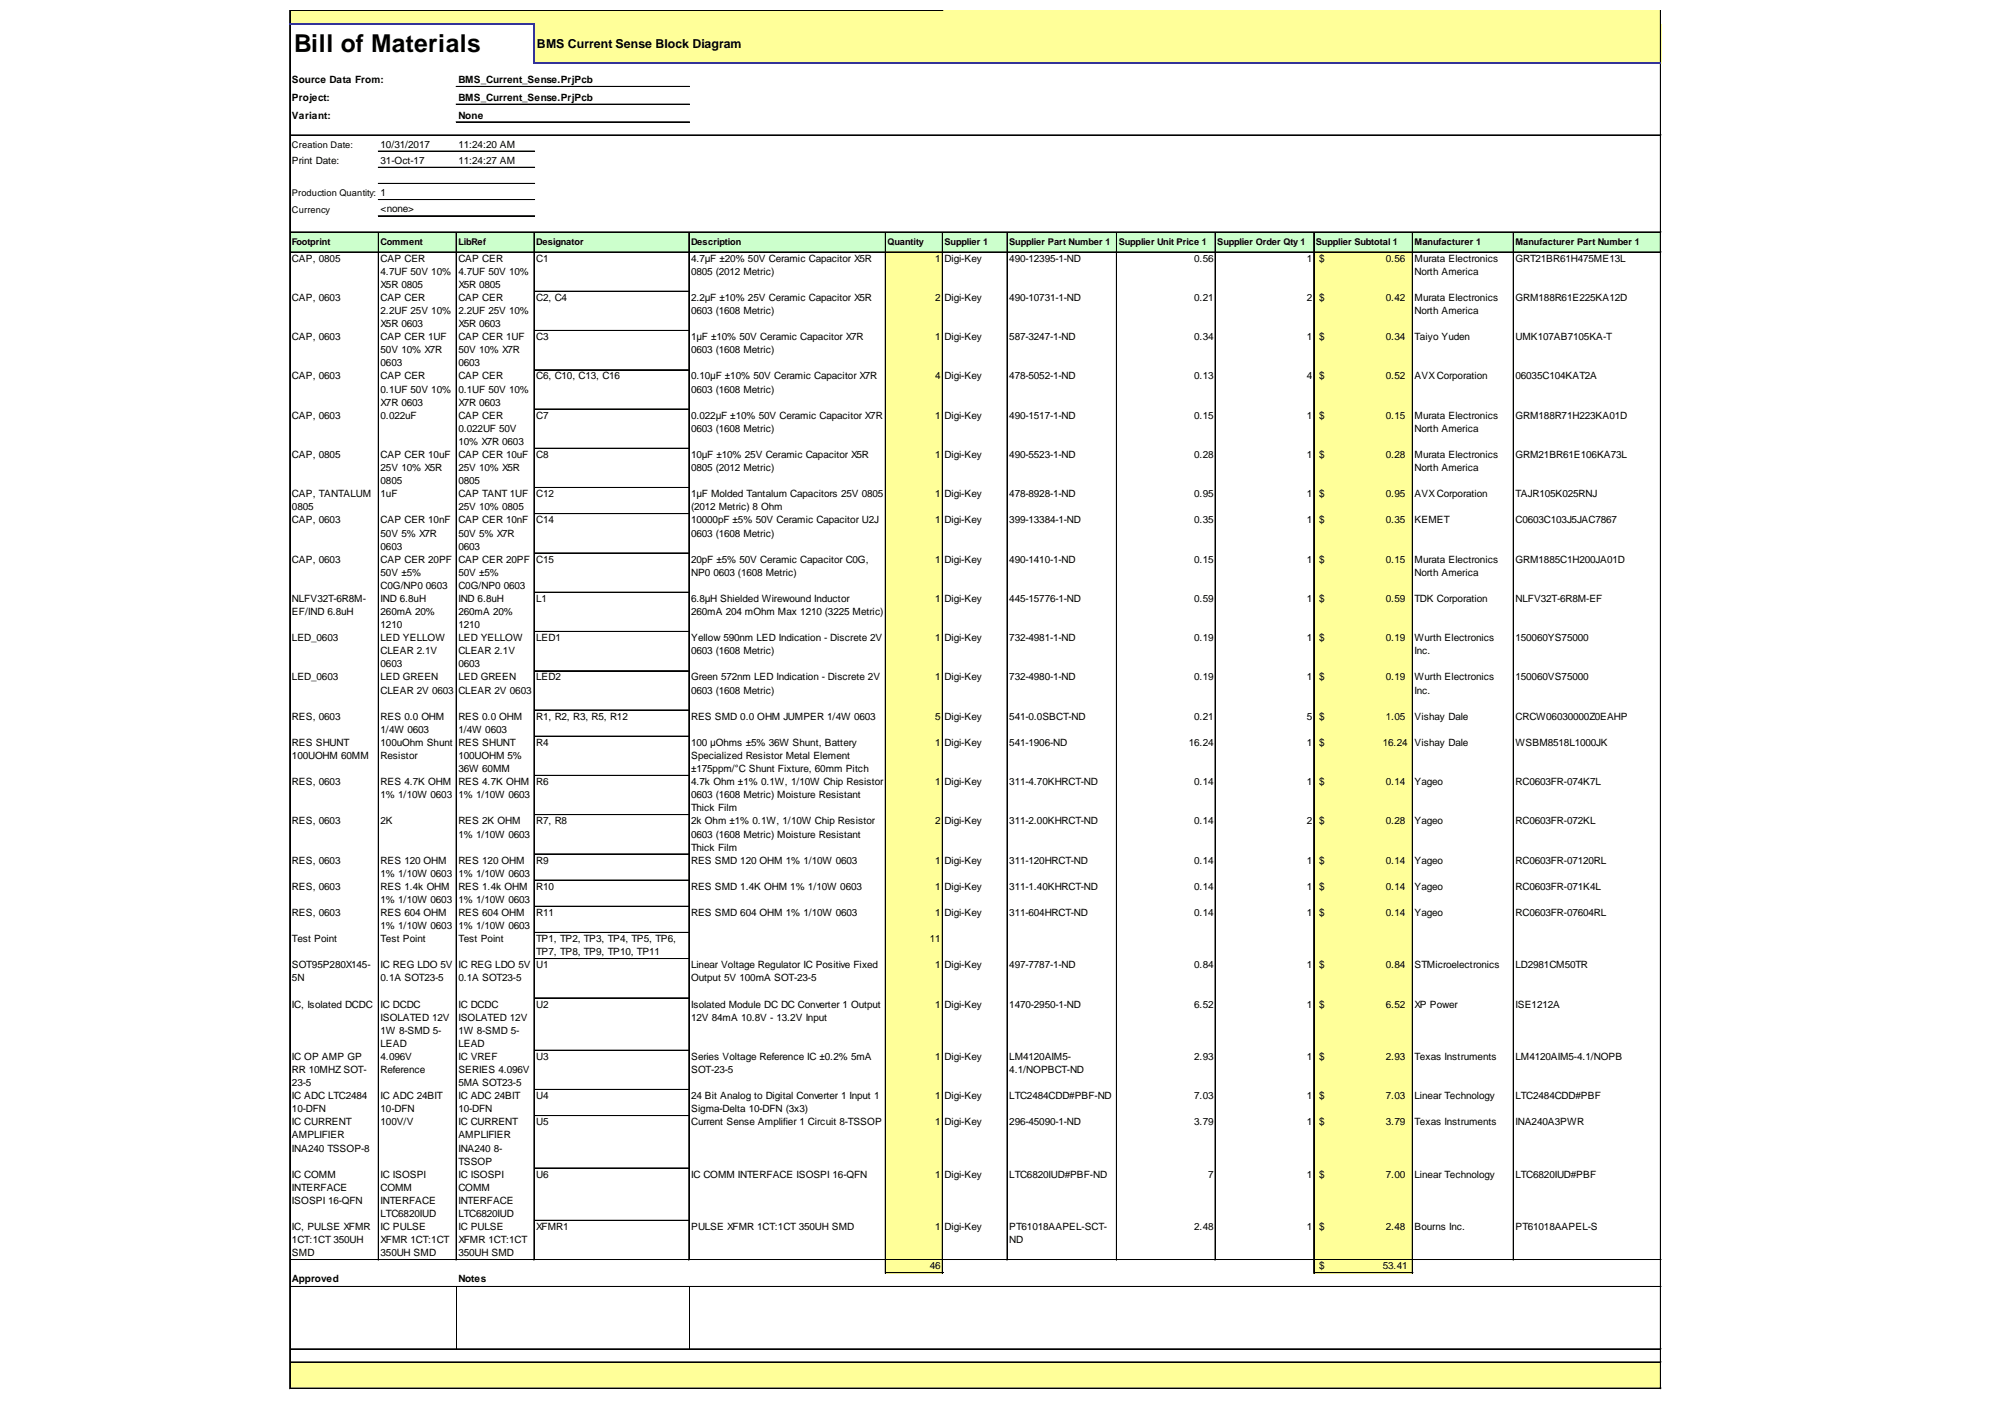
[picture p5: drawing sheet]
<svg xmlns="http://www.w3.org/2000/svg" width="297mm" height="210mm" viewBox="0 0 297 210" stroke-linecap="round" stroke-linejoin="round" font-family="sans-serif">
<defs><g id="words">
<text font-size="3.7" x="43.7" y="7.8">Bill of Materials</text>
<text font-size="1.8" x="79.7" y="7">BMS Current Sense Block Diagram</text>
<g font-size="1.5">
<text x="43.3" y="12.3">Source Data From:</text>
<text x="43.3" y="15">Project:</text>
<text x="43.3" y="17.6">Variant:</text>
<text x="68" y="12.3">BMS_Current_Sense.PrjPcb</text>
<text x="68" y="15">BMS_Current_Sense.PrjPcb</text>
<text x="68" y="17.6">None</text>
<text x="56.5" y="21.9">10/31/2017</text>
<text x="68" y="21.9">11:24:20 AM</text>
<text x="43.3" y="24.3">Print Date:</text>
<text x="56.5" y="24.3">31-Oct-17</text>
<text x="68" y="24.3">11:24:27 AM</text>
<text x="56.5" y="31.5">&lt;none&gt;</text>
<text x="43.3" y="38.8">CAP, 0805</text>
<text x="56.5" y="38.8">CAP CER</text>
<text x="56.5" y="40.8">4.7UF 50V 10%</text>
<text x="68" y="38.8">CAP CER</text>
<text x="68" y="40.8">4.7UF 50V 10%</text>
<text x="79.6" y="38.8">C1</text>
<text x="102.5" y="38.8">4.7µF ±20% 50V Ceramic Capacitor X5R</text>
<text x="102.5" y="40.8">0805 (2012 Metric)</text>
<text x="138.8" y="38.8">1</text>
<text x="140.1" y="38.8">Digi-Key</text>
<text x="149.8" y="38.8">490-12395-1-ND</text>
<text x="177.2" y="38.8">0.56</text>
<text x="193.9" y="38.8">1</text>
<text x="195.7" y="38.8">$</text>
<text x="205.6" y="38.8">0.56</text>
<text x="209.9" y="38.8">Murata Electronics</text>
<text x="209.9" y="40.8">North America</text>
<text x="224.9" y="38.8">GRT21BR61H475ME13L</text>
<text x="43.3" y="44.6">CAP, 0603</text>
<text x="56.5" y="42.7">X5R 0805</text>
<text x="56.5" y="44.6">CAP CER</text>
<text x="56.5" y="46.6">2.2UF 25V 10%</text>
<text x="68" y="42.7">X5R 0805</text>
<text x="68" y="44.6">CAP CER</text>
<text x="68" y="46.6">2.2UF 25V 10%</text>
<text x="79.6" y="44.6">C2, C4</text>
<text x="102.5" y="44.6">2.2µF ±10% 25V Ceramic Capacitor X5R</text>
<text x="102.5" y="46.6">0603 (1608 Metric)</text>
<text x="138.8" y="44.6">2</text>
<text x="140.1" y="44.6">Digi-Key</text>
<text x="149.8" y="44.6">490-10731-1-ND</text>
<text x="177.2" y="44.6">0.21</text>
<text x="193.9" y="44.6">2</text>
<text x="195.7" y="44.6">$</text>
<text x="205.6" y="44.6">0.42</text>
<text x="209.9" y="44.6">Murata Electronics</text>
<text x="209.9" y="46.6">North America</text>
<text x="224.9" y="44.6">GRM188R61E225KA12D</text>
<text x="43.3" y="50.5">CAP, 0603</text>
<text x="56.5" y="48.5">X5R 0603</text>
<text x="56.5" y="50.5">CAP CER 1UF</text>
<text x="56.5" y="52.4">50V 10% X7R</text>
<text x="68" y="48.5">X5R 0603</text>
<text x="68" y="50.5">CAP CER 1UF</text>
<text x="68" y="52.4">50V 10% X7R</text>
<text x="79.6" y="50.5">C3</text>
<text x="102.5" y="50.5">1µF ±10% 50V Ceramic Capacitor X7R</text>
<text x="102.5" y="52.4">0603 (1608 Metric)</text>
<text x="138.8" y="50.5">1</text>
<text x="140.1" y="50.5">Digi-Key</text>
<text x="149.8" y="50.5">587-3247-1-ND</text>
<text x="177.2" y="50.5">0.34</text>
<text x="193.9" y="50.5">1</text>
<text x="195.7" y="50.5">$</text>
<text x="205.6" y="50.5">0.34</text>
<text x="209.9" y="50.5">Taiyo Yuden</text>
<text x="224.9" y="50.5">UMK107AB7105KA-T</text>
<text x="43.3" y="56.3">CAP, 0603</text>
<text x="56.5" y="54.4">0603</text>
<text x="56.5" y="56.3">CAP CER</text>
<text x="56.5" y="58.2">0.1UF 50V 10%</text>
<text x="68" y="54.4">0603</text>
<text x="68" y="56.3">CAP CER</text>
<text x="68" y="58.2">0.1UF 50V 10%</text>
<text x="79.6" y="56.3">C6, C10, C13, C16</text>
<text x="102.5" y="56.3">0.10µF ±10% 50V Ceramic Capacitor X7R</text>
<text x="102.5" y="58.2">0603 (1608 Metric)</text>
<text x="138.8" y="56.3">4</text>
<text x="140.1" y="56.3">Digi-Key</text>
<text x="149.8" y="56.3">478-5052-1-ND</text>
<text x="177.2" y="56.3">0.13</text>
<text x="193.9" y="56.3">4</text>
<text x="195.7" y="56.3">$</text>
<text x="205.6" y="56.3">0.52</text>
<text x="209.9" y="56.3">AVX Corporation</text>
<text x="224.9" y="56.3">06035C104KAT2A</text>
<text x="43.3" y="62.1">CAP, 0603</text>
<text x="56.5" y="60.2">X7R 0603</text>
<text x="56.5" y="62.1">0.022uF</text>
<text x="68" y="60.2">X7R 0603</text>
<text x="68" y="62.1">CAP CER</text>
<text x="68" y="64.1">0.022UF 50V</text>
<text x="79.6" y="62.1">C7</text>
<text x="102.5" y="62.1">0.022µF ±10% 50V Ceramic Capacitor X7R</text>
<text x="102.5" y="64.1">0603 (1608 Metric)</text>
<text x="138.8" y="62.1">1</text>
<text x="140.1" y="62.1">Digi-Key</text>
<text x="149.8" y="62.1">490-1517-1-ND</text>
<text x="177.2" y="62.1">0.15</text>
<text x="193.9" y="62.1">1</text>
<text x="195.7" y="62.1">$</text>
<text x="205.6" y="62.1">0.15</text>
<text x="209.9" y="62.1">Murata Electronics</text>
<text x="209.9" y="64.1">North America</text>
<text x="224.9" y="62.1">GRM188R71H223KA01D</text>
<text x="43.3" y="67.9">CAP, 0805</text>
<text x="56.5" y="67.9">CAP CER 10uF</text>
<text x="56.5" y="69.9">25V 10% X5R</text>
<text x="56.5" y="71.8">0805</text>
<text x="68" y="66">10% X7R 0603</text>
<text x="68" y="67.9">CAP CER 10uF</text>
<text x="68" y="69.9">25V 10% X5R</text>
<text x="68" y="71.8">0805</text>
<text x="79.6" y="67.9">C8</text>
<text x="102.5" y="67.9">10µF ±10% 25V Ceramic Capacitor X5R</text>
<text x="102.5" y="69.9">0805 (2012 Metric)</text>
<text x="138.8" y="67.9">1</text>
<text x="140.1" y="67.9">Digi-Key</text>
<text x="149.8" y="67.9">490-5523-1-ND</text>
<text x="177.2" y="67.9">0.28</text>
<text x="193.9" y="67.9">1</text>
<text x="195.7" y="67.9">$</text>
<text x="205.6" y="67.9">0.28</text>
<text x="209.9" y="67.9">Murata Electronics</text>
<text x="209.9" y="69.9">North America</text>
<text x="224.9" y="67.9">GRM21BR61E106KA73L</text>
<text x="43.3" y="73.8">CAP, TANTALUM</text>
<text x="43.3" y="75.7">0805</text>
<text x="43.3" y="77.6">CAP, 0603</text>
<text x="56.5" y="73.8">1uF</text>
<text x="56.5" y="77.6">CAP CER 10nF</text>
<text x="68" y="73.8">CAP TANT 1UF</text>
<text x="68" y="75.7">25V 10% 0805</text>
<text x="68" y="77.6">CAP CER 10nF</text>
<text x="79.6" y="73.8">C12</text>
<text x="79.6" y="77.6">C14</text>
<text x="102.5" y="73.8">1µF Molded Tantalum Capacitors 25V 0805</text>
<text x="102.5" y="75.7">(2012 Metric) 8 Ohm</text>
<text x="102.5" y="77.6">10000pF ±5% 50V Ceramic Capacitor U2J</text>
<text x="138.8" y="73.8">1</text>
<text x="138.8" y="77.6">1</text>
<text x="140.1" y="73.8">Digi-Key</text>
<text x="140.1" y="77.6">Digi-Key</text>
<text x="149.8" y="73.8">478-8928-1-ND</text>
<text x="149.8" y="77.6">399-13384-1-ND</text>
<text x="177.2" y="73.8">0.95</text>
<text x="177.2" y="77.6">0.35</text>
<text x="193.9" y="73.8">1</text>
<text x="193.9" y="77.6">1</text>
<text x="195.7" y="73.8">$</text>
<text x="195.7" y="77.6">$</text>
<text x="205.6" y="73.8">0.95</text>
<text x="205.6" y="77.6">0.35</text>
<text x="209.9" y="73.8">AVX Corporation</text>
<text x="209.9" y="77.6">KEMET</text>
<text x="224.9" y="73.8">TAJR105K025RNJ</text>
<text x="224.9" y="77.6">C0603C103J5JAC7867</text>
<text x="43.3" y="83.5">CAP, 0603</text>
<text x="56.5" y="79.6">50V 5% X7R</text>
<text x="56.5" y="81.5">0603</text>
<text x="56.5" y="83.5">CAP CER 20PF</text>
<text x="68" y="79.6">50V 5% X7R</text>
<text x="68" y="81.5">0603</text>
<text x="68" y="83.5">CAP CER 20PF</text>
<text x="79.6" y="83.5">C15</text>
<text x="102.5" y="79.6">0603 (1608 Metric)</text>
<text x="102.5" y="83.5">20pF ±5% 50V Ceramic Capacitor C0G,</text>
<text x="138.8" y="83.5">1</text>
<text x="140.1" y="83.5">Digi-Key</text>
<text x="149.8" y="83.5">490-1410-1-ND</text>
<text x="177.2" y="83.5">0.15</text>
<text x="193.9" y="83.5">1</text>
<text x="195.7" y="83.5">$</text>
<text x="205.6" y="83.5">0.15</text>
<text x="209.9" y="83.5">Murata Electronics</text>
<text x="224.9" y="83.5">GRM1885C1H200JA01D</text>
<text x="43.3" y="89.3">NLFV32T-6R8M-</text>
<text x="56.5" y="85.4">50V ±5%</text>
<text x="56.5" y="87.4">C0G/NP0</text>
<text x="56.5" y="89.3">IND 6.8uH</text>
<text x="63.2" y="87.4">0603</text>
<text x="68" y="85.4">50V ±5%</text>
<text x="68" y="87.4">C0G/NP0</text>
<text x="68" y="89.3">IND 6.8uH</text>
<text x="74.7" y="87.4">0603</text>
<text x="79.6" y="89.3">L1</text>
<text x="102.5" y="85.4">NP0</text>
<text x="102.5" y="89.3">6.8µH Shielded Wirewound Inductor</text>
<text x="105.8" y="85.4">0603 (1608 Metric)</text>
<text x="138.8" y="89.3">1</text>
<text x="140.1" y="89.3">Digi-Key</text>
<text x="149.8" y="89.3">445-15776-1-ND</text>
<text x="177.2" y="89.3">0.59</text>
<text x="193.9" y="89.3">1</text>
<text x="195.7" y="89.3">$</text>
<text x="205.6" y="89.3">0.59</text>
<text x="209.9" y="85.4">North America</text>
<text x="209.9" y="89.3">TDK Corporation</text>
<text x="224.9" y="89.3">NLFV32T-6R8M-EF</text>
<text x="43.3" y="91.2">EF/IND 6.8uH</text>
<text x="43.3" y="95.1">LED_0603</text>
<text x="56.5" y="91.2">260mA 20%</text>
<text x="56.5" y="93.2">1210</text>
<text x="56.5" y="95.1">LED YELLOW</text>
<text x="68" y="91.2">260mA 20%</text>
<text x="68" y="93.2">1210</text>
<text x="68" y="95.1">LED YELLOW</text>
<text x="79.6" y="95.1">LED1</text>
<text x="102.5" y="91.2">260mA 204 mOhm Max 1210 (3225 Metric)</text>
<text x="102.5" y="95.1">Yellow 590nm LED Indication - Discrete 2V</text>
<text x="138.8" y="95.1">1</text>
<text x="140.1" y="95.1">Digi-Key</text>
<text x="149.8" y="95.1">732-4981-1-ND</text>
<text x="177.2" y="95.1">0.19</text>
<text x="193.9" y="95.1">1</text>
<text x="195.7" y="95.1">$</text>
<text x="205.6" y="95.1">0.19</text>
<text x="209.9" y="95.1">Wurth Electronics</text>
<text x="224.9" y="95.1">150060YS75000</text>
<text x="43.3" y="100.9">LED_0603</text>
<text x="56.5" y="97.1">CLEAR 2.1V</text>
<text x="56.5" y="99">0603</text>
<text x="56.5" y="100.9">LED GREEN</text>
<text x="68" y="97.1">CLEAR 2.1V</text>
<text x="68" y="99">0603</text>
<text x="68" y="100.9">LED GREEN</text>
<text x="79.6" y="100.9">LED2</text>
<text x="102.5" y="97.1">0603 (1608 Metric)</text>
<text x="102.5" y="100.9">Green 572nm LED Indication - Discrete 2V</text>
<text x="138.8" y="100.9">1</text>
<text x="140.1" y="100.9">Digi-Key</text>
<text x="149.8" y="100.9">732-4980-1-ND</text>
<text x="177.2" y="100.9">0.19</text>
<text x="193.9" y="100.9">1</text>
<text x="195.7" y="100.9">$</text>
<text x="205.6" y="100.9">0.19</text>
<text x="209.9" y="97.1">Inc.</text>
<text x="209.9" y="100.9">Wurth Electronics</text>
<text x="224.9" y="100.9">150060VS75000</text>
<text x="43.3" y="106.8">RES, 0603</text>
<text x="56.5" y="102.9">CLEAR 2V 0603</text>
<text x="56.5" y="106.8">RES 0.0 OHM</text>
<text x="68" y="102.9">CLEAR 2V 0603</text>
<text x="68" y="106.8">RES 0.0 OHM</text>
<text x="79.6" y="106.8">R1, R2, R3, R5, R12</text>
<text x="102.5" y="102.9">0603 (1608 Metric)</text>
<text x="102.5" y="106.8">RES SMD 0.0 OHM JUMPER 1/4W 0603</text>
<text x="138.8" y="106.8">5</text>
<text x="140.1" y="106.8">Digi-Key</text>
<text x="149.8" y="106.8">541-0.0SBCT-ND</text>
<text x="177.2" y="106.8">0.21</text>
<text x="193.9" y="106.8">5</text>
<text x="195.7" y="106.8">$</text>
<text x="205.6" y="106.8">1.05</text>
<text x="209.9" y="102.9">Inc.</text>
<text x="209.9" y="106.8">Vishay Dale</text>
<text x="224.9" y="106.8">CRCW06030000Z0EAHP</text>
<text x="43.3" y="110.6">RES SHUNT</text>
<text x="43.3" y="112.6">100UOHM 60MM</text>
<text x="56.5" y="108.7">1/4W 0603</text>
<text x="56.5" y="110.6">100uOhm Shunt</text>
<text x="56.5" y="112.6">Resistor</text>
<text x="68" y="108.7">1/4W 0603</text>
<text x="68" y="110.6">RES SHUNT</text>
<text x="68" y="112.6">100UOHM 5%</text>
<text x="79.6" y="110.6">R4</text>
<text x="102.5" y="110.6">100 µOhms ±5% 36W Shunt, Battery</text>
<text x="102.5" y="112.6">Specialized Resistor Metal Element</text>
<text x="138.8" y="110.6">1</text>
<text x="140.1" y="110.6">Digi-Key</text>
<text x="149.8" y="110.6">541-1906-ND</text>
<text x="176.4" y="110.6">16.24</text>
<text x="193.9" y="110.6">1</text>
<text x="195.7" y="110.6">$</text>
<text x="205.2" y="110.6">16.24</text>
<text x="209.9" y="110.6">Vishay Dale</text>
<text x="224.9" y="110.6">WSBM8518L1000JK</text>
<text x="43.3" y="116.5">RES, 0603</text>
<text x="56.5" y="116.5">RES 4.7K OHM</text>
<text x="56.5" y="118.4">1% 1/10W 0603</text>
<text x="68" y="114.5">36W 60MM</text>
<text x="68" y="116.5">RES 4.7K OHM</text>
<text x="68" y="118.4">1% 1/10W 0603</text>
<text x="79.6" y="116.5">R6</text>
<text x="102.5" y="114.5">±175ppm/°C Shunt Fixture, 60mm Pitch</text>
<text x="102.5" y="116.5">4.7k Ohm ±1% 0.1W, 1/10W Chip Resistor</text>
<text x="102.5" y="118.4">0603 (1608 Metric) Moisture Resistant</text>
<text x="138.8" y="116.5">1</text>
<text x="140.1" y="116.5">Digi-Key</text>
<text x="149.8" y="116.5">311-4.70KHRCT-ND</text>
<text x="177.2" y="116.5">0.14</text>
<text x="193.9" y="116.5">1</text>
<text x="195.7" y="116.5">$</text>
<text x="205.6" y="116.5">0.14</text>
<text x="209.9" y="116.5">Yageo</text>
<text x="224.9" y="116.5">RC0603FR-074K7L</text>
<text x="43.3" y="122.3">RES, 0603</text>
<text x="56.5" y="122.3">2K</text>
<text x="68" y="122.3">RES 2K OHM</text>
<text x="68" y="124.2">1% 1/10W 0603</text>
<text x="79.6" y="122.3">R7, R8</text>
<text x="102.5" y="120.4">Thick Film</text>
<text x="102.5" y="122.3">2k Ohm ±1% 0.1W, 1/10W Chip Resistor</text>
<text x="102.5" y="124.2">0603 (1608 Metric) Moisture Resistant</text>
<text x="138.8" y="122.3">2</text>
<text x="140.1" y="122.3">Digi-Key</text>
<text x="149.8" y="122.3">311-2.00KHRCT-ND</text>
<text x="177.2" y="122.3">0.14</text>
<text x="193.9" y="122.3">2</text>
<text x="195.7" y="122.3">$</text>
<text x="205.6" y="122.3">0.28</text>
<text x="209.9" y="122.3">Yageo</text>
<text x="224.9" y="122.3">RC0603FR-072KL</text>
<text x="43.3" y="128.1">RES, 0603</text>
<text x="56.5" y="128.1">RES 120 OHM</text>
<text x="56.5" y="130.1">1% 1/10W 0603</text>
<text x="68" y="128.1">RES 120 OHM</text>
<text x="68" y="130.1">1% 1/10W 0603</text>
<text x="79.6" y="128.1">R9</text>
<text x="102.5" y="126.2">Thick Film</text>
<text x="102.5" y="128.1">RES SMD 120 OHM 1% 1/10W 0603</text>
<text x="138.8" y="128.1">1</text>
<text x="140.1" y="128.1">Digi-Key</text>
<text x="149.8" y="128.1">311-120HRCT-ND</text>
<text x="177.2" y="128.1">0.14</text>
<text x="193.9" y="128.1">1</text>
<text x="195.7" y="128.1">$</text>
<text x="205.6" y="128.1">0.14</text>
<text x="209.9" y="128.1">Yageo</text>
<text x="224.9" y="128.1">RC0603FR-07120RL</text>
<text x="43.3" y="132">RES, 0603</text>
<text x="43.3" y="135.9">RES, 0603</text>
<text x="56.5" y="132">RES 1.4k OHM</text>
<text x="56.5" y="133.9">1% 1/10W 0603</text>
<text x="56.5" y="135.9">RES 604 OHM</text>
<text x="56.5" y="137.8">1% 1/10W 0603</text>
<text x="68" y="132">RES 1.4k OHM</text>
<text x="68" y="133.9">1% 1/10W 0603</text>
<text x="68" y="135.9">RES 604 OHM</text>
<text x="68" y="137.8">1% 1/10W 0603</text>
<text x="79.6" y="132">R10</text>
<text x="79.6" y="135.9">R11</text>
<text x="102.5" y="132">RES SMD 1.4K OHM 1% 1/10W 0603</text>
<text x="102.5" y="135.9">RES SMD 604 OHM 1% 1/10W 0603</text>
<text x="138.8" y="132">1</text>
<text x="138.8" y="135.9">1</text>
<text x="140.1" y="132">Digi-Key</text>
<text x="140.1" y="135.9">Digi-Key</text>
<text x="149.8" y="132">311-1.40KHRCT-ND</text>
<text x="149.8" y="135.9">311-604HRCT-ND</text>
<text x="177.2" y="132">0.14</text>
<text x="177.2" y="135.9">0.14</text>
<text x="193.9" y="132">1</text>
<text x="193.9" y="135.9">1</text>
<text x="195.7" y="132">$</text>
<text x="195.7" y="135.9">$</text>
<text x="205.6" y="132">0.14</text>
<text x="205.6" y="135.9">0.14</text>
<text x="209.9" y="132">Yageo</text>
<text x="209.9" y="135.9">Yageo</text>
<text x="224.9" y="132">RC0603FR-071K4L</text>
<text x="224.9" y="135.9">RC0603FR-07604RL</text>
<text x="43.3" y="139.8">Test Point</text>
<text x="43.3" y="143.6">SOT95P280X145-</text>
<text x="56.5" y="139.8">Test Point</text>
<text x="56.5" y="143.6">IC REG LDO 5V</text>
<text x="68" y="139.8">Test Point</text>
<text x="68" y="143.6">IC REG LDO 5V</text>
<text x="79.6" y="139.8">TP1, TP2, TP3, TP4, TP5, TP6,</text>
<text x="79.6" y="141.7">TP7, TP8, TP9, TP10, TP11</text>
<text x="79.6" y="143.6">U1</text>
<text x="102.5" y="143.6">Linear Voltage Regulator IC Positive Fixed</text>
<text x="138" y="139.8">11</text>
<text x="138.8" y="143.6">1</text>
<text x="140.1" y="143.6">Digi-Key</text>
<text x="149.8" y="143.6">497-7787-1-ND</text>
<text x="177.2" y="143.6">0.84</text>
<text x="193.9" y="143.6">1</text>
<text x="195.7" y="143.6">$</text>
<text x="205.6" y="143.6">0.84</text>
<text x="209.9" y="143.6">STMicroelectronics</text>
<text x="224.9" y="143.6">LD2981CM50TR</text>
<text x="43.3" y="145.6">5N</text>
<text x="43.3" y="149.5">IC, Isolated DCDC</text>
<text x="56.5" y="145.6">0.1A SOT23-5</text>
<text x="56.5" y="149.5">IC DCDC</text>
<text x="68" y="145.6">0.1A SOT23-5</text>
<text x="68" y="149.5">IC DCDC</text>
<text x="79.6" y="149.5">U2</text>
<text x="102.5" y="145.6">Output 5V 100mA SOT-23-5</text>
<text x="102.5" y="149.5">Isolated Module DC DC Converter 1 Output</text>
<text x="138.8" y="149.5">1</text>
<text x="140.1" y="149.5">Digi-Key</text>
<text x="149.8" y="149.5">1470-2950-1-ND</text>
<text x="177.2" y="149.5">6.52</text>
<text x="193.9" y="149.5">1</text>
<text x="195.7" y="149.5">$</text>
<text x="205.6" y="149.5">6.52</text>
<text x="209.9" y="149.5">XP Power</text>
<text x="224.9" y="149.5">ISE1212A</text>
<text x="56.5" y="151.4">ISOLATED 12V</text>
<text x="56.5" y="153.4">1W 8-SMD 5-</text>
<text x="56.5" y="155.3">LEAD</text>
<text x="68" y="151.4">ISOLATED 12V</text>
<text x="68" y="153.4">1W 8-SMD 5-</text>
<text x="68" y="155.3">LEAD</text>
<text x="102.5" y="151.4">12V 84mA 10.8V - 13.2V Input</text>
<text x="43.3" y="157.2">IC OP AMP GP</text>
<text x="43.3" y="159.2">RR 10MHZ SOT-</text>
<text x="43.3" y="161.1">23-5</text>
<text x="56.5" y="157.2">4.096V</text>
<text x="56.5" y="159.2">Reference</text>
<text x="68" y="157.2">IC VREF</text>
<text x="68" y="159.2">SERIES 4.096V</text>
<text x="68" y="161.1">5MA SOT23-5</text>
<text x="79.6" y="157.2">U3</text>
<text x="102.5" y="157.2">Series Voltage Reference IC ±0.2% 5mA</text>
<text x="102.5" y="159.2">SOT-23-5</text>
<text x="138.8" y="157.2">1</text>
<text x="140.1" y="157.2">Digi-Key</text>
<text x="149.8" y="157.2">LM4120AIM5-</text>
<text x="149.8" y="159.2">4.1/NOPBCT-ND</text>
<text x="177.2" y="157.2">2.93</text>
<text x="193.9" y="157.2">1</text>
<text x="195.7" y="157.2">$</text>
<text x="205.6" y="157.2">2.93</text>
<text x="209.9" y="157.2">Texas Instruments</text>
<text x="224.9" y="157.2">LM4120AIM5-4.1/NOPB</text>
<text x="43.3" y="163.1">IC ADC LTC2484</text>
<text x="43.3" y="165">10-DFN</text>
<text x="43.3" y="166.9">IC CURRENT</text>
<text x="56.5" y="163.1">IC ADC 24BIT</text>
<text x="56.5" y="165">10-DFN</text>
<text x="56.5" y="166.9">100V/V</text>
<text x="68" y="163.1">IC ADC 24BIT</text>
<text x="68" y="165">10-DFN</text>
<text x="68" y="166.9">IC CURRENT</text>
<text x="79.6" y="163.1">U4</text>
<text x="79.6" y="166.9">U5</text>
<text x="102.5" y="163.1">24 Bit Analog to Digital Converter 1 Input 1</text>
<text x="102.5" y="165">Sigma-Delta 10-DFN (3x3)</text>
<text x="102.5" y="166.9">Current Sense Amplifier 1 Circuit 8-TSSOP</text>
<text x="138.8" y="163.1">1</text>
<text x="138.8" y="166.9">1</text>
<text x="140.1" y="163.1">Digi-Key</text>
<text x="140.1" y="166.9">Digi-Key</text>
<text x="149.8" y="163.1">LTC2484CDD#PBF-ND</text>
<text x="149.8" y="166.9">296-45090-1-ND</text>
<text x="177.2" y="163.1">7.03</text>
<text x="177.2" y="166.9">3.79</text>
<text x="193.9" y="163.1">1</text>
<text x="193.9" y="166.9">1</text>
<text x="195.7" y="163.1">$</text>
<text x="195.7" y="166.9">$</text>
<text x="205.6" y="163.1">7.03</text>
<text x="205.6" y="166.9">3.79</text>
<text x="209.9" y="163.1">Linear Technology</text>
<text x="209.9" y="166.9">Texas Instruments</text>
<text x="224.9" y="163.1">LTC2484CDD#PBF</text>
<text x="224.9" y="166.9">INA240A3PWR</text>
<text x="43.3" y="168.9">AMPLIFIER</text>
<text x="43.3" y="170.8">INA240 TSSOP-8</text>
<text x="68" y="168.9">AMPLIFIER</text>
<text x="68" y="170.8">INA240</text>
<text x="68" y="172.8">TSSOP</text>
<text x="73.3" y="170.8">8-</text>
<text x="43.3" y="174.7">IC COMM</text>
<text x="43.3" y="176.6">INTERFACE</text>
<text x="43.3" y="178.6">ISOSPI 16-QFN</text>
<text x="56.5" y="174.7">IC ISOSPI</text>
<text x="56.5" y="176.6">COMM</text>
<text x="56.5" y="178.6">INTERFACE</text>
<text x="68" y="174.7">IC ISOSPI</text>
<text x="68" y="176.6">COMM</text>
<text x="68" y="178.6">INTERFACE</text>
<text x="79.6" y="174.7">U6</text>
<text x="102.5" y="174.7">IC COMM INTERFACE ISOSPI 16-QFN</text>
<text x="138.8" y="174.7">1</text>
<text x="140.1" y="174.7">Digi-Key</text>
<text x="149.8" y="174.7">LTC6820IUD#PBF-ND</text>
<text x="179.2" y="174.7">7</text>
<text x="193.9" y="174.7">1</text>
<text x="195.7" y="174.7">$</text>
<text x="205.6" y="174.7">7.00</text>
<text x="209.9" y="174.7">Linear Technology</text>
<text x="224.9" y="174.7">LTC6820IUD#PBF</text>
<text x="43.3" y="182.5">IC, PULSE XFMR</text>
<text x="43.3" y="184.4">1CT:1CT 350UH</text>
<text x="56.5" y="180.5">LTC6820IUD</text>
<text x="56.5" y="182.5">IC PULSE</text>
<text x="56.5" y="184.4">XFMR 1CT:1CT</text>
<text x="68" y="180.5">LTC6820IUD</text>
<text x="68" y="182.5">IC PULSE</text>
<text x="68" y="184.4">XFMR 1CT:1CT</text>
<text x="79.6" y="182.5">XFMR1</text>
<text x="102.5" y="182.5">PULSE XFMR 1CT:1CT 350UH SMD</text>
<text x="138.8" y="182.5">1</text>
<text x="140.1" y="182.5">Digi-Key</text>
<text x="149.8" y="182.5">PT61018AAPEL-SCT-</text>
<text x="149.8" y="184.4">ND</text>
<text x="177.2" y="182.5">2.48</text>
<text x="193.9" y="182.5">1</text>
<text x="195.7" y="182.5">$</text>
<text x="205.6" y="182.5">2.48</text>
<text x="209.9" y="182.5">Bourns Inc.</text>
<text x="224.9" y="182.5">PT61018AAPEL-S</text>
<text x="43.3" y="186.4">SMD</text>
<text x="43.3" y="190.2">Approved</text>
<text x="56.5" y="186.4">350UH SMD</text>
<text x="68" y="186.4">350UH SMD</text>
<text x="68" y="190.2">Notes</text>
<text x="138" y="188.3">46</text>
<text x="195.7" y="188.3">$</text>
<text x="205.2" y="188.3">53.41</text>
</g>
<g font-size="1.4">
<text x="43.3" y="21.9">Creation Date:</text>
<text x="43.3" y="29.1">Production Quantity: 1</text>
<text x="43.3" y="31.5">Currency</text>
<text x="43.3" y="36.3">Footprint</text>
<text x="56.5" y="36.3">Comment</text>
<text x="68" y="36.3">LibRef</text>
<text x="79.6" y="36.3">Designator</text>
<text x="102.5" y="36.3">Description</text>
<text x="131.7" y="36.3">Quantity</text>
<text x="140.1" y="36.3">Supplier 1</text>
<text x="149.8" y="36.3">Supplier Part Number 1</text>
<text x="166" y="36.3">Supplier Unit Price 1</text>
<text x="180.6" y="36.3">Supplier Order Qty 1</text>
<text x="195.2" y="36.3">Supplier Subtotal 1</text>
<text x="209.9" y="36.3">Manufacturer 1</text>
<text x="224.9" y="36.3">Manufacturer Part Number 1</text>
</g>
</g></defs>
<g fill="#ff9">
<path d="M43 1.6h203.5v2.1h-203.5z"/>
<path d="M79.2 3.6h167.3v5.8h-167.3z"/>
</g>
<path d="M43 34.4h203.5v3.1h-203.5z" fill="#cfc"/>
<g fill="#ff9">
<path d="M131.3 37.4h8.6v5.9h-8.6z"/>
<path d="M194.9 37.4h14.8v5.9h-14.8z"/>
<path d="M131.3 43.2h8.6v5.9h-8.6z"/>
<path d="M194.9 43.2h14.8v5.9h-14.8z"/>
<path d="M131.3 49h8.6v6h-8.6z"/>
<path d="M194.9 49h14.8v6h-14.8z"/>
<path d="M131.3 54.8h8.6v6h-8.6z"/>
<path d="M194.9 54.8h14.8v6h-14.8z"/>
<path d="M131.3 60.7h8.6v5.9h-8.6z"/>
<path d="M194.9 60.7h14.8v5.9h-14.8z"/>
<path d="M131.3 66.5h8.6v5.9h-8.6z"/>
<path d="M194.9 66.5h14.8v5.9h-14.8z"/>
<path d="M131.3 72.3h8.6v4h-8.6z"/>
<path d="M194.9 72.3h14.8v4h-14.8z"/>
<path d="M131.3 76.2h8.6v5.9h-8.6z"/>
<path d="M194.9 76.2h14.8v5.9h-14.8z"/>
<path d="M131.3 82h8.6v6h-8.6z"/>
<path d="M194.9 82h14.8v6h-14.8z"/>
<path d="M131.3 87.8h8.6v6h-8.6z"/>
<path d="M194.9 87.8h14.8v6h-14.8z"/>
<path d="M131.3 93.7h8.6v5.9h-8.6z"/>
<path d="M194.9 93.7h14.8v5.9h-14.8z"/>
<path d="M131.3 99.5h8.6v5.9h-8.6z"/>
<path d="M194.9 99.5h14.8v5.9h-14.8z"/>
<path d="M131.3 105.3h8.6v4h-8.6z"/>
<path d="M194.9 105.3h14.8v4h-14.8z"/>
<path d="M131.3 109.2h8.6v79.7h-8.6z"/>
<path d="M194.9 109.2h14.8v79.7h-14.8z"/>
<path d="M43 202h203.5v4h-203.5z"/>
</g>
<g fill="none" stroke="#000" stroke-width=".15">
<path d="M43 1.5v2M43 3.7v202.3M43.1 1.5h96.8M43.1 1.6h96.8M67.7 12.8h34.6M67.7 12.9h34.6M67.7 15.4h34.6M67.7 15.5h34.6M67.7 18.1h34.6M246.4 1.5v7.7M246.4 9.4v196.6M43.1 20h203.4"/>
<path d="M43.1 20.1h203.4M43.1 34.4h203.4M43.1 34.5h203.4M43.1 37.4h203.4M56.1 34.5v152.5M56.1 22.4h23.2M56.1 22.5h23.2M56.1 24.8h23.2M56.1 24.9h23.2M56.1 27.2h23.2M56.1 27.3h23.2M56.1 29.6h23.2"/>
<path d="M56.1 29.7h23.2M56.1 32h23.2M56.1 32.1h23.2M56.2 34.5v152.5M67.7 34.5v152.5M79.2 34.5v152.5M79.3 34.5v152.5M102.2 34.5v152.5M102.3 34.5v152.5M131.3 34.5v154.4M131.4 34.5v154.4M139.8 34.5v154.4"/>
<path d="M139.9 34.5v154.4M149.4 34.5v152.5M149.5 34.5v152.5M165.6 34.5v152.5M165.7 34.5v152.5M180.3 34.5v152.5M194.9 34.5v154.4M195 34.5v154.4M209.5 34.5v154.4M209.6 34.5v154.4M224.5 34.5v152.5M224.6 34.5v152.5"/>
<path d="M79.3 43.2h22.9M79.3 49h22.9M79.3 49.1h22.9M79.3 54.8h22.9M79.3 54.9h22.9M79.3 60.7h22.9M79.3 66.5h22.9M79.3 72.3h22.9M79.3 72.4h22.9M79.3 76.2h22.9M79.3 82h22.9M79.3 82.1h22.9"/>
<path d="M79.3 87.8h22.9M79.3 87.9h22.9M79.3 93.7h22.9M79.3 99.5h22.9M79.3 105.3h22.9M79.3 105.4h22.9M79.3 109.2h22.9M79.3 115h22.9M79.3 115.1h22.9M79.3 120.8h22.9M79.3 120.9h22.9M79.3 126.7h22.9"/>
<path d="M79.3 130.5h22.9M79.3 130.6h22.9M79.3 134.4h22.9M79.3 134.5h22.9M79.3 138.3h22.9M79.3 138.4h22.9M79.3 142.2h22.9M79.3 148h22.9M79.3 148.1h22.9M79.3 155.8h22.9M79.3 161.6h22.9M79.3 161.7h22.9"/>
<path d="M79.3 165.5h22.9M79.3 173.2h22.9M79.3 173.3h22.9M43.1 186.8h203.4M43.1 186.9h203.4M43.1 190.8h203.4M43.1 190.9h203.4M67.7 190.9v9.2M79.3 181h22.9M79.3 181.1h22.9M102.3 190.9v9.2M131.5 188.8h8.4"/>
<path d="M195 188.8h14.7M43.1 200.1h203.4M43.1 202h203.4M43.1 202.1h203.4M43.1 205.9h203.4M43.1 206h203.4"/>
</g>
<path d="M43 1.5h.1v2h-.1z" fill="#000"/>
<path d="M43 3.6h36.3M79.2 3.7v5.7M79.3 9.3h167.2" fill="none" stroke="#339" stroke-width=".23"/>
<use href="#words"/>
</svg>
